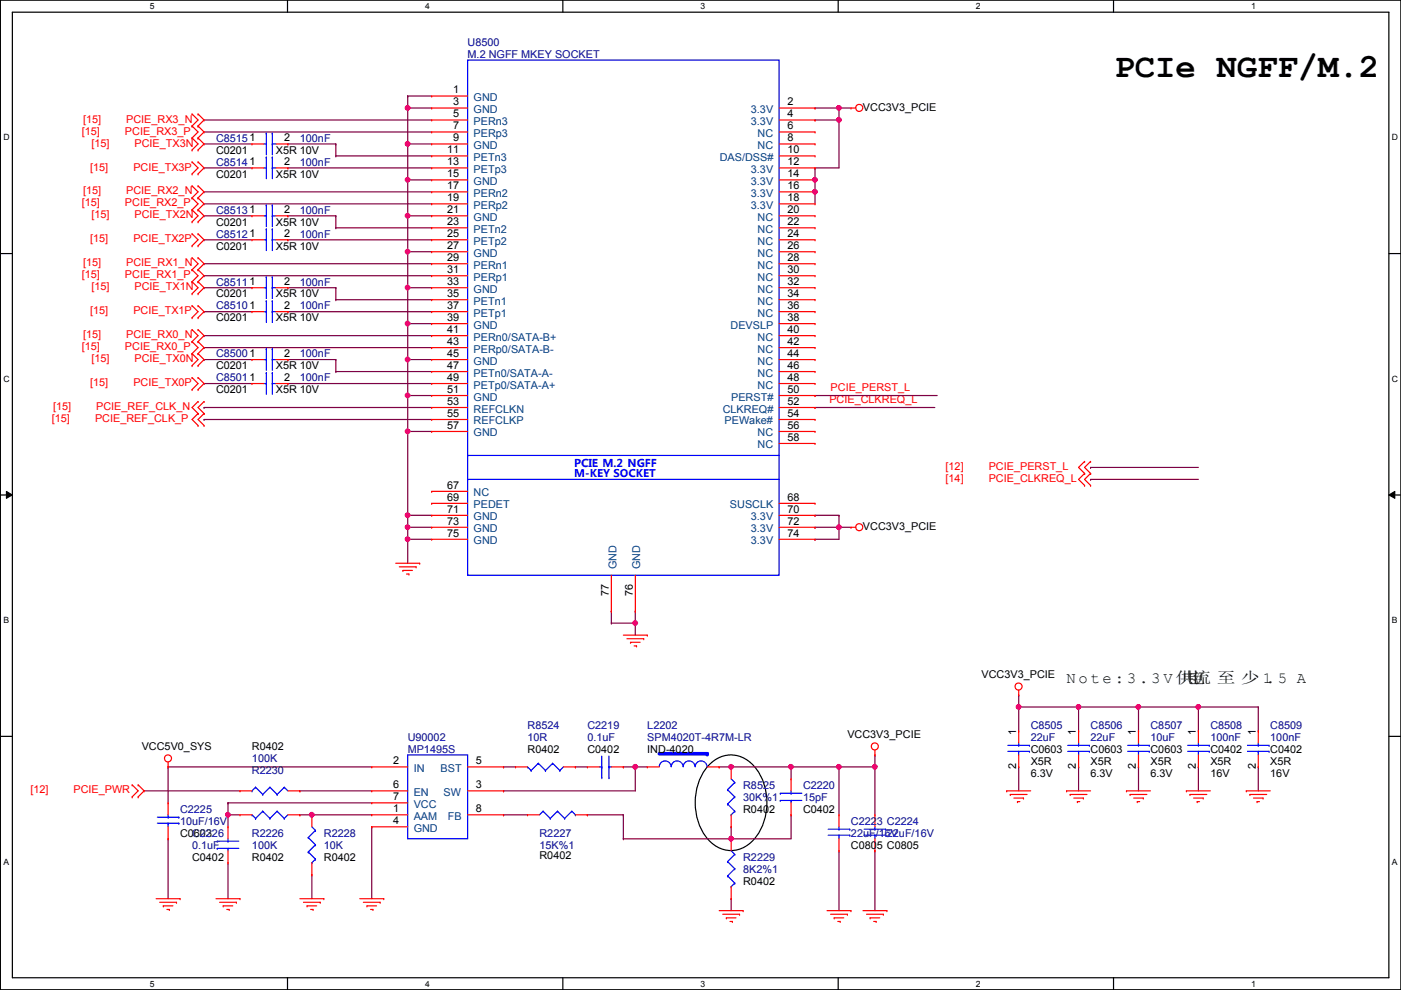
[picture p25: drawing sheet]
<svg xmlns="http://www.w3.org/2000/svg" width="297mm" height="210mm" viewBox="0 0 297 210" stroke-linecap="round" stroke-linejoin="round" font-family="sans-serif">
<defs><g id="words">
<text font-size="7.2" x="236.3" y="16.3">PCIe NGFF/M.2</text>
<g font-size="3.3" fill="#004000">
<text x="226.1" y="144.9">Note : 3 . 3 V 供供 供 供 1. 5 A</text>
<text x="250.4" y="144.9">供</text>
<text x="251.6" y="144.9">供</text>
</g>
<g font-size="2.3" fill="#000080">
<text x="99.1" y="9.7">U8500</text>
<text x="99.1" y="12.3">M.2 NGFF MKEY SOCKET</text>
<text x="45.8" y="35.1">C85141</text>
<text x="45.8" y="30.1">C85151</text>
<text x="63.6" y="35.1">100nF</text>
<text x="63.6" y="30.1">100nF</text>
<text x="45.8" y="45.3">C85131</text>
<text x="63.6" y="45.3">100nF</text>
<text x="45.8" y="50.4">C85121</text>
<text x="63.6" y="50.4">100nF</text>
<text x="45.8" y="65.6">C85101</text>
<text x="45.8" y="60.5">C85111</text>
<text x="63.6" y="65.6">100nF</text>
<text x="63.6" y="60.5">100nF</text>
<text x="45.8" y="75.8">C85001</text>
<text x="63.6" y="75.8">100nF</text>
<text x="45.8" y="80.9">C85011</text>
<text x="63.6" y="80.9">100nF</text>
<text x="111.8" y="154.5">R8524</text>
<text x="124.5" y="154.5">C2219</text>
<text x="137.2" y="154.5">L2202</text>
<text x="218.5" y="154.5">C8505</text>
<text x="231.2" y="154.5">C8506</text>
<text x="243.9" y="154.5">C8507</text>
<text x="256.6" y="154.5">C8508</text>
<text x="269.3" y="154.5">C8509</text>
<text x="53.4" y="161.6">100K</text>
<text x="86.4" y="157.1">U90002</text>
<text x="86.4" y="159.6">MP1495S</text>
<text x="111.8" y="157.1">10R</text>
<text x="124.5" y="157.1">0.1uF</text>
<text x="137.2" y="157.1">SPM4020T-4R7M-LR</text>
<text x="218.5" y="157.1">22uF</text>
<text x="231.2" y="157.1">22uF</text>
<text x="243.9" y="157.1">10uF</text>
<text x="256.6" y="157.1">100nF</text>
<text x="269.3" y="157.1">100nF</text>
<text x="53.4" y="164.2">R2230</text>
<text x="157.6" y="167.2">R8525</text>
<text x="170.3" y="167.2">C2220</text>
<text x="38.2" y="172.3">C2225</text>
<text x="157.6" y="169.8">30K%1</text>
<text x="170.3" y="169.8">15pF</text>
<text x="38.2" y="174.8">10uF/16V</text>
<text x="40.7" y="177.4">C2226</text>
<text x="40.7" y="179.9">0.1uF</text>
<text x="53.4" y="177.4">R2226</text>
<text x="53.4" y="179.9">100K</text>
<text x="68.7" y="177.4">R2228</text>
<text x="68.7" y="179.9">10K</text>
<text x="114.4" y="177.4">R2227</text>
<text x="114.4" y="179.9">15K%1</text>
<text x="180.4" y="174.8">C2223 C2224</text>
<text x="180.4" y="177.4">22uF/16V</text>
<text x="188" y="177.4">22uF/16V</text>
<text x="157.6" y="182.5">R2229</text>
<text x="157.6" y="185">8K2%1</text>
</g>
<g font-size="2.3">
<text x="96.1" y="19.8">1</text>
<text x="96.1" y="22.4">3</text>
<text x="167" y="22.4">2</text>
<text x="183" y="23.5">VCC3V3_PCIE</text>
<text x="60.3" y="30">2</text>
<text x="96.1" y="24.9">5</text>
<text x="96.1" y="27.4">7</text>
<text x="96.1" y="30">9</text>
<text x="167" y="24.9">4</text>
<text x="167" y="27.4">6</text>
<text x="167" y="30">8</text>
<text x="45.8" y="32.6">C0201</text>
<text x="58.5" y="32.6">X5R 10V</text>
<text x="60.3" y="35.1">2</text>
<text x="94.8" y="32.5">11</text>
<text x="94.8" y="35.1">13</text>
<text x="167" y="32.5">10</text>
<text x="167" y="35.1">12</text>
<text x="45.8" y="37.7">C0201</text>
<text x="58.5" y="37.7">X5R 10V</text>
<text x="94.8" y="37.6">15</text>
<text x="94.8" y="40.1">17</text>
<text x="167" y="37.6">14</text>
<text x="167" y="40.1">16</text>
<text x="45.8" y="47.8">C0201</text>
<text x="58.5" y="47.8">X5R 10V</text>
<text x="60.3" y="45.2">2</text>
<text x="94.8" y="42.7">19</text>
<text x="94.8" y="45.2">21</text>
<text x="94.8" y="47.8">23</text>
<text x="167" y="42.7">18</text>
<text x="167" y="45.2">20</text>
<text x="167" y="47.8">22</text>
<text x="45.8" y="52.9">C0201</text>
<text x="58.5" y="52.9">X5R 10V</text>
<text x="60.3" y="50.3">2</text>
<text x="94.8" y="50.3">25</text>
<text x="94.8" y="52.8">27</text>
<text x="167" y="50.3">24</text>
<text x="167" y="52.8">26</text>
<text x="94.8" y="55.4">29</text>
<text x="94.8" y="57.9">31</text>
<text x="167" y="55.4">28</text>
<text x="167" y="57.9">30</text>
<text x="45.8" y="63.1">C0201</text>
<text x="58.5" y="63.1">X5R 10V</text>
<text x="60.3" y="65.5">2</text>
<text x="60.3" y="60.5">2</text>
<text x="94.8" y="65.5">37</text>
<text x="94.8" y="63">35</text>
<text x="94.8" y="60.5">33</text>
<text x="167" y="60.5">32</text>
<text x="167" y="63">34</text>
<text x="167" y="65.5">36</text>
<text x="45.8" y="68.2">C0201</text>
<text x="58.5" y="68.2">X5R 10V</text>
<text x="94.8" y="68.1">39</text>
<text x="94.8" y="70.6">41</text>
<text x="167" y="68.1">38</text>
<text x="167" y="70.6">40</text>
<text x="60.3" y="75.7">2</text>
<text x="94.8" y="73.2">43</text>
<text x="94.8" y="75.7">45</text>
<text x="167" y="73.2">42</text>
<text x="167" y="75.7">44</text>
<text x="45.8" y="78.3">C0201</text>
<text x="45.8" y="83.4">C0201</text>
<text x="58.5" y="78.3">X5R 10V</text>
<text x="58.5" y="83.4">X5R 10V</text>
<text x="60.3" y="80.8">2</text>
<text x="94.8" y="78.2">47</text>
<text x="94.8" y="80.8">49</text>
<text x="94.8" y="83.3">51</text>
<text x="167" y="78.2">46</text>
<text x="167" y="80.8">48</text>
<text x="167" y="83.3">50</text>
<text x="94.8" y="85.9">53</text>
<text x="94.8" y="88.4">55</text>
<text x="167" y="85.9">52</text>
<text x="167" y="88.4">54</text>
<text x="94.8" y="90.9">57</text>
<text x="167" y="90.9">56</text>
<text x="167" y="93.5">58</text>
<text x="94.8" y="103.6">67</text>
<text x="94.8" y="106.2">69</text>
<text x="167" y="106.2">68</text>
<text x="94.8" y="108.7">71</text>
<text x="94.8" y="113.8">75</text>
<text x="94.8" y="111.3">73</text>
<text x="167" y="108.7">70</text>
<text x="167" y="111.3">72</text>
<text x="167" y="113.8">74</text>
<text x="183" y="112.4">VCC3V3_PCIE</text>
<text x="129.1" y="126.3" transform="rotate(-90 129.1 126.3)">77</text>
<text x="134.2" y="126.3" transform="rotate(-90 134.2 126.3)">76</text>
<text x="208.1" y="143.8">VCC3V3_PCIE</text>
<text x="215.4" y="155.7" transform="rotate(-90 215.4 155.7)">1</text>
<text x="228.1" y="155.7" transform="rotate(-90 228.1 155.7)">1</text>
<text x="240.8" y="155.7" transform="rotate(-90 240.8 155.7)">1</text>
<text x="253.5" y="155.7" transform="rotate(-90 253.5 155.7)">1</text>
<text x="266.2" y="155.7" transform="rotate(-90 266.2 155.7)">1</text>
<text x="30.1" y="159.1">VCC5V0_SYS</text>
<text x="53.4" y="159.1">R0402</text>
<text x="111.8" y="159.6">R0402</text>
<text x="124.5" y="159.6">C0402</text>
<text x="137.2" y="159.6">IND-4020</text>
<text x="179.7" y="156.5">VCC3V3_PCIE</text>
<text x="218.5" y="159.6">C0603</text>
<text x="231.2" y="159.6">C0603</text>
<text x="243.9" y="159.6">C0603</text>
<text x="256.6" y="159.6">C0402</text>
<text x="269.3" y="159.6">C0402</text>
<text x="83.4" y="162.1">2</text>
<text x="83.4" y="167.1">6</text>
<text x="100.9" y="167.1">3</text>
<text x="100.9" y="162.1">5</text>
<text x="215.4" y="163.1" transform="rotate(-90 215.4 163.1)">2</text>
<text x="218.5" y="162.1">X5R</text>
<text x="218.5" y="164.7">6.3V</text>
<text x="228.1" y="163.1" transform="rotate(-90 228.1 163.1)">2</text>
<text x="231.2" y="162.1">X5R</text>
<text x="231.2" y="164.7">6.3V</text>
<text x="240.8" y="163.1" transform="rotate(-90 240.8 163.1)">2</text>
<text x="243.9" y="162.1">X5R</text>
<text x="243.9" y="164.7">6.3V</text>
<text x="253.5" y="163.1" transform="rotate(-90 253.5 163.1)">2</text>
<text x="256.6" y="162.1">X5R</text>
<text x="256.6" y="164.7">16V</text>
<text x="266.2" y="163.1" transform="rotate(-90 266.2 163.1)">2</text>
<text x="269.3" y="162.1">X5R</text>
<text x="269.3" y="164.7">16V</text>
<text x="83.4" y="169.7">7</text>
<text x="83.4" y="172.2">1</text>
<text x="100.9" y="172.2">8</text>
<text x="157.6" y="172.3">R0402</text>
<text x="170.3" y="172.3">C0402</text>
<text x="38.2" y="177.4">C0603</text>
<text x="83.4" y="174.8">4</text>
<text x="180.4" y="179.9">C0805 C0805</text>
<text x="40.7" y="182.5">C0402</text>
<text x="53.4" y="182.5">R0402</text>
<text x="68.7" y="182.5">R0402</text>
<text x="114.4" y="182.2">R0402</text>
<text x="157.6" y="187.5">R0402</text>
</g>
<g font-size="2.3" fill="#004080">
<text x="100.4" y="21.4">GND</text>
<text x="100.4" y="24">GND</text>
<text x="159.2" y="24">3.3V</text>
<text x="100.4" y="26.5">PERn3</text>
<text x="100.4" y="29">PERp3</text>
<text x="159.2" y="26.5">3.3V</text>
<text x="160.6" y="29">NC</text>
<text x="100.4" y="31.6">GND</text>
<text x="100.4" y="34.1">PETn3</text>
<text x="152.6" y="34.1">DAS/DSS#</text>
<text x="160.6" y="31.6">NC</text>
<text x="100.4" y="36.7">PETp3</text>
<text x="100.4" y="39.2">GND</text>
<text x="100.4" y="41.7">PERn2</text>
<text x="159.2" y="36.7">3.3V</text>
<text x="159.2" y="39.2">3.3V</text>
<text x="159.2" y="41.7">3.3V</text>
<text x="100.4" y="44.3">PERp2</text>
<text x="100.4" y="46.8">GND</text>
<text x="159.2" y="44.3">3.3V</text>
<text x="160.6" y="46.8">NC</text>
<text x="100.4" y="49.4">PETn2</text>
<text x="100.4" y="51.9">PETp2</text>
<text x="160.6" y="49.4">NC</text>
<text x="160.6" y="51.9">NC</text>
<text x="100.4" y="54.4">GND</text>
<text x="100.4" y="57">PERn1</text>
<text x="100.4" y="59.5">PERp1</text>
<text x="160.6" y="54.4">NC</text>
<text x="160.6" y="57">NC</text>
<text x="160.6" y="59.5">NC</text>
<text x="100.4" y="64.6">PETn1</text>
<text x="100.4" y="62.1">GND</text>
<text x="160.6" y="62.1">NC</text>
<text x="160.6" y="64.6">NC</text>
<text x="100.4" y="69.7">GND</text>
<text x="100.4" y="67.1">PETp1</text>
<text x="154.9" y="69.7">DEVSLP</text>
<text x="160.6" y="67.1">NC</text>
<text x="100.4" y="72.2">PERn0/SATA-B+</text>
<text x="100.4" y="74.8">PERp0/SATA-B-</text>
<text x="100.4" y="77.3">GND</text>
<text x="160.6" y="72.2">NC</text>
<text x="160.6" y="74.8">NC</text>
<text x="160.6" y="77.3">NC</text>
<text x="100.4" y="79.8">PETn0/SATA-A-</text>
<text x="100.4" y="82.4">PETp0/SATA-A+</text>
<text x="160.6" y="79.8">NC</text>
<text x="160.6" y="82.4">NC</text>
<text x="100.4" y="84.9">GND</text>
<text x="100.4" y="87.5">REFCLKN</text>
<text x="153.2" y="87.5">CLKREQ#</text>
<text x="155" y="84.9">PERST#</text>
<text x="100.4" y="90">REFCLKP</text>
<text x="100.4" y="92.5">GND</text>
<text x="153.6" y="90">PEWake#</text>
<text x="160.6" y="92.5">NC</text>
<text x="160.6" y="95.1">NC</text>
<text x="100.4" y="105.2">NC</text>
<text x="100.4" y="107.8">PEDET</text>
<text x="154.8" y="107.8">SUSCLK</text>
<text x="100.4" y="110.3">GND</text>
<text x="100.4" y="112.9">GND</text>
<text x="159.2" y="110.3">3.3V</text>
<text x="159.2" y="112.9">3.3V</text>
<text x="100.4" y="115.4">GND</text>
<text x="159.2" y="115.4">3.3V</text>
<text x="130.7" y="120.7" transform="rotate(-90 130.7 120.7)">GND</text>
<text x="135.8" y="120.7" transform="rotate(-90 135.8 120.7)">GND</text>
<text x="87.7" y="163.7">IN</text>
<text x="93.4" y="163.7">BST</text>
<text x="87.7" y="168.7">EN</text>
<text x="87.7" y="171.3">VCC</text>
<text x="87.7" y="173.8">AAM</text>
<text x="94.1" y="168.7">SW</text>
<text x="95" y="173.8">FB</text>
<text x="87.7" y="176.4">GND</text>
</g>
<g font-size="2.3" fill="#f00">
<text x="17.4" y="28.5">[15]</text>
<text x="17.6" y="26">[15]</text>
<text x="26.5" y="28.5">PCIE_RX3_P</text>
<text x="26.8" y="26">PCIE_RX3_N</text>
<text x="19.4" y="31.1">[15]</text>
<text x="28.5" y="31.1">PCIE_TX3N</text>
<text x="17.6" y="41.2">[15]</text>
<text x="19.1" y="36.2">[15]</text>
<text x="26.8" y="41.2">PCIE_RX2_N</text>
<text x="28.3" y="36.2">PCIE_TX3P</text>
<text x="17.4" y="43.8">[15]</text>
<text x="19.4" y="46.3">[15]</text>
<text x="26.5" y="43.8">PCIE_RX2_P</text>
<text x="28.5" y="46.3">PCIE_TX2N</text>
<text x="19.1" y="51.4">[15]</text>
<text x="28.3" y="51.4">PCIE_TX2P</text>
<text x="17.4" y="59">[15]</text>
<text x="17.6" y="56.5">[15]</text>
<text x="26.5" y="59">PCIE_RX1_P</text>
<text x="26.8" y="56.5">PCIE_RX1_N</text>
<text x="19.4" y="61.6">[15]</text>
<text x="28.5" y="61.6">PCIE_TX1N</text>
<text x="17.6" y="71.7">[15]</text>
<text x="19.1" y="66.6">[15]</text>
<text x="26.8" y="71.7">PCIE_RX0_N</text>
<text x="28.3" y="66.6">PCIE_TX1P</text>
<text x="17.4" y="74.3">[15]</text>
<text x="19.4" y="76.8">[15]</text>
<text x="26.5" y="74.3">PCIE_RX0_P</text>
<text x="28.5" y="76.8">PCIE_TX0N</text>
<text x="19.1" y="81.9">[15]</text>
<text x="28.3" y="81.9">PCIE_TX0P</text>
<text x="176.1" y="82.9">PCIE_PERST_L</text>
<text x="11" y="89.5">[15]</text>
<text x="11.3" y="87">[15]</text>
<text x="20.1" y="89.5">PCIE_REF_CLK_P</text>
<text x="20.4" y="87">PCIE_REF_CLK_N</text>
<text x="175.8" y="85.5">PCIE_CLKREQ_L</text>
<text x="200.5" y="99.7">[12]</text>
<text x="209.6" y="99.7">PCIE_PERST_L</text>
<text x="200.5" y="102.2">[14]</text>
<text x="209.6" y="102.2">PCIE_CLKREQ_L</text>
<text x="6.4" y="168.2">[12]</text>
<text x="15.6" y="168.2">PCIE_PWR</text>
</g>
<text font-size="2.3" fill="#00f" x="121.7" y="99">PCIE M.2 NGFF</text>
<text font-size="2.2" fill="#00f" x="121.7" y="101.2">M-KEY SOCKET</text>
<g font-size="1.8">
<text x="31.8" y="1.9">5</text>
<text x="90.1" y="1.9">4</text>
<text x="148.5" y="1.9">3</text>
<text x="206.9" y="1.9">2</text>
<text x="265.3" y="1.9">1</text>
<text x=".7" y="29.8">D</text>
<text x="295.1" y="29.8">D</text>
<text x=".7" y="80.9">C</text>
<text x="295.1" y="80.9">C</text>
<text x=".7" y="132.1">B</text>
<text x="295.1" y="132.1">B</text>
<text x=".7" y="183.3">A</text>
<text x="295.1" y="183.3">A</text>
<text x="31.8" y="209.2">5</text>
<text x="90.1" y="209.2">4</text>
<text x="148.5" y="209.2">3</text>
<text x="206.9" y="209.2">2</text>
<text x="265.3" y="209.2">1</text>
</g>
</g></defs>
<path d="M.1 0h296.9v209.8h-296.9zM2.6 2.6h291.9v204.7h-291.9z" fill="none" stroke="#000" stroke-width=".25"/>
<g fill="#fff">
<path d="M31.8 .3h1v2h-1z"/>
<path d="M31.8 207.6h1v1.9h-1z"/>
</g>
<path d="M61 0v2.6M61 207.3v2.5" fill="none" stroke="#000" stroke-width=".25"/>
<g fill="#fff">
<path d="M90.1 .3h1v2h-1z"/>
<path d="M90.1 207.6h1v1.9h-1z"/>
</g>
<path d="M119.3 0v2.6M119.3 207.3v2.5" fill="none" stroke="#000" stroke-width=".25"/>
<g fill="#fff">
<path d="M148.5 .3h1v2h-1z"/>
<path d="M148.5 207.6h1v1.9h-1z"/>
</g>
<path d="M177.7 0v2.6M177.7 207.3v2.5" fill="none" stroke="#000" stroke-width=".25"/>
<g fill="#fff">
<path d="M206.9 .3h1v2h-1z"/>
<path d="M206.9 207.6h1v1.9h-1z"/>
</g>
<path d="M236.1 0v2.6M236.1 207.3v2.5" fill="none" stroke="#000" stroke-width=".25"/>
<g fill="#fff">
<path d="M265.3 .3h.9v2h-.9z"/>
<path d="M265.3 207.6h.9v1.9h-.9z"/>
<path d="M.7 28.2h1.3v1.9h-1.3z"/>
<path d="M295.1 28.2h1.3v1.9h-1.3z"/>
<path d="M.7 79.3h1.3v2h-1.3z"/>
<path d="M295.1 79.3h1.3v2h-1.3z"/>
</g>
<path d="M.1 53.8h2.5M294.5 53.8h2.5" fill="none" stroke="#000" stroke-width=".25"/>
<g fill="#fff">
<path d="M.7 130.5h1.2v2h-1.2z"/>
<path d="M295.1 130.5h1.2v2h-1.2z"/>
</g>
<path d="M.1 104.9h2.5M294.5 104.9h2.5" fill="none" stroke="#000" stroke-width=".25"/>
<path d="M1.4 104.2l1.2 .7-1.2 .8zM294.5 104.9l1.2-.7v1.5z" fill="#000"/>
<path d="M1.4 104.2l1.2 .7-1.2 .8zM294.5 104.9l1.2-.7v1.5z" fill="none" stroke="#000" stroke-width=".21"/>
<g fill="#fff">
<path d="M.7 181.7h1.2v2h-1.2z"/>
<path d="M295.1 181.7h1.2v2h-1.2z"/>
</g>
<path d="M.1 156.1h2.5M294.5 156.1h2.5M150.3 162.2a6.3 6.3 0 0 1 10.1 .8 12.4 12.4 0 0 1-.8 15.2 6.2 6.2 0 0 1-10-.8 12.5 12.5 0 0 1 .7-15.2z" fill="none" stroke="#000" stroke-width=".25"/>
<path d="M216 147.4h.1M216 149.9h.1M216 147.4v7.6M216 149.9h12.7M254.1 149.9h.1M254.1 149.9v5.1M254.1 162.6h.1M254.1 162.6v5.1" fill="none" stroke="#800040" stroke-width=".25"/>
<circle cx="228.7" cy="149.9" r=".49" fill="#f0f"/>
<circle cx="228.7" cy="149.9" r=".49" fill="none" stroke="#f0f" stroke-width=".25"/>
<circle cx="216" cy="149.9" r=".49" fill="#f0f"/>
<circle cx="216" cy="149.9" r=".49" fill="none" stroke="#f0f" stroke-width=".25"/>
<path d="M86.4 20.4h.1M86.4 20.4h5.1M86.4 20.4v2.5M177.9 22.9h.1M177.9 22.9h2.5M228.7 149.9h.1M228.7 149.9v5.1M216 162.6h.1M216 162.6v5.1M228.7 162.6h.1M228.7 162.6v5.1" fill="none" stroke="#800040" stroke-width=".25"/>
<circle cx="177.9" cy="22.9" r=".49" fill="#f0f"/>
<circle cx="177.9" cy="22.9" r=".49" fill="none" stroke="#f0f" stroke-width=".25"/>
<path d="M172.8 22.9h.1M172.8 25.4h.1M172.8 22.9h5.1M172.8 25.4h5.1M231.2 101.6h.1M231.2 101.6h22.9M228.7 149.9h.1M228.7 149.9h12.7" fill="none" stroke="#800040" stroke-width=".25"/>
<circle cx="241.4" cy="149.9" r=".49" fill="#f0f"/>
<circle cx="241.4" cy="149.9" r=".49" fill="none" stroke="#f0f" stroke-width=".25"/>
<path d="M254.1 149.9h.1M254.1 149.9h12.7M266.8 149.9h.1M266.8 149.9v5.1M266.8 162.6h.1M266.8 162.6v5.1" fill="none" stroke="#800040" stroke-width=".25"/>
<circle cx="254.1" cy="149.9" r=".49" fill="#f0f"/>
<circle cx="254.1" cy="149.9" r=".49" fill="none" stroke="#f0f" stroke-width=".25"/>
<g fill="none" stroke="#800040" stroke-width=".25">
<path d="M177.9 22.9h.1M177.9 22.9v2.5M43.3 71.2h.1M43.3 73.7h.1M43.3 71.2h48.2M43.3 73.7h48.2M86.4 91.5h.1M86.4 91.5v17.8M86.4 114.3h.1M86.4 114.3v5.1M86.4 114.3h5.1M241.4 149.9h.1"/>
<path d="M241.4 149.9v5.1M241.4 149.9h12.7M241.4 162.6h.1M241.4 162.6v5.1"/>
</g>
<circle cx="86.4" cy="109.2" r=".49" fill="#f0f"/>
<circle cx="86.4" cy="109.2" r=".49" fill="none" stroke="#f0f" stroke-width=".25"/>
<circle cx="86.4" cy="91.5" r=".49" fill="#f0f"/>
<circle cx="86.4" cy="91.5" r=".49" fill="none" stroke="#f0f" stroke-width=".25"/>
<path d="M86.4 61h.1M86.4 68.6h.1M86.4 76.2h.1M86.4 61h5.1M86.4 68.6h5.1M86.4 76.2h5.1M86.4 68.6v7.6" fill="none" stroke="#800040" stroke-width=".25"/>
<circle cx="86.4" cy="68.6" r=".49" fill="#f0f"/>
<circle cx="86.4" cy="68.6" r=".49" fill="none" stroke="#f0f" stroke-width=".25"/>
<path d="M86.4 76.2h.1M86.4 76.2v7.7M86.4 83.9h.1M86.4 83.9h5.1" fill="none" stroke="#800040" stroke-width=".25"/>
<circle cx="86.4" cy="83.8" r=".49" fill="#f0f"/>
<circle cx="86.4" cy="83.8" r=".49" fill="none" stroke="#f0f" stroke-width=".25"/>
<circle cx="86.4" cy="76.2" r=".49" fill="#f0f"/>
<circle cx="86.4" cy="76.2" r=".49" fill="none" stroke="#f0f" stroke-width=".25"/>
<g fill="none" stroke="#800040" stroke-width=".25">
<path d="M86.4 61h.1M86.4 61v7.6M86.4 91.5h.1M86.4 83.9h.1M86.4 91.5h5.1M86.4 83.9v7.6M129.6 129.6h.1M129.6 132.1h.1M129.6 129.6v2.5M129.6 132.1h5.1M134.7 129.6h.1M134.7 132.1h.1"/>
<path d="M134.7 129.6v5.1"/>
</g>
<circle cx="134.7" cy="132.1" r=".49" fill="#f0f"/>
<circle cx="134.7" cy="132.1" r=".49" fill="none" stroke="#f0f" stroke-width=".25"/>
<path d="M177.9 111.8h.1M177.9 111.8v2.5M177.9 111.8h2.5" fill="none" stroke="#800040" stroke-width=".25"/>
<circle cx="177.9" cy="111.8" r=".49" fill="#f0f"/>
<circle cx="177.9" cy="111.8" r=".49" fill="none" stroke="#f0f" stroke-width=".25"/>
<path d="M86.4 22.9h.1M86.4 22.9h5.1M86.4 22.9v7.6M172.8 111.8h.1M172.8 114.3h.1M172.8 111.8h5.1M172.8 114.3h5.1" fill="none" stroke="#800040" stroke-width=".25"/>
<circle cx="86.4" cy="30.5" r=".49" fill="#f0f"/>
<circle cx="86.4" cy="30.5" r=".49" fill="none" stroke="#f0f" stroke-width=".25"/>
<circle cx="86.4" cy="22.9" r=".49" fill="#f0f"/>
<circle cx="86.4" cy="22.9" r=".49" fill="none" stroke="#f0f" stroke-width=".25"/>
<path d="M86.4 30.5h.1M86.4 38.1h.1M86.4 30.5h5.1M86.4 30.5v15.3M86.4 38.1h5.1" fill="none" stroke="#800040" stroke-width=".25"/>
<circle cx="86.4" cy="45.7" r=".49" fill="#f0f"/>
<circle cx="86.4" cy="45.7" r=".49" fill="none" stroke="#f0f" stroke-width=".25"/>
<circle cx="86.4" cy="38.1" r=".49" fill="#f0f"/>
<circle cx="86.4" cy="38.1" r=".49" fill="none" stroke="#f0f" stroke-width=".25"/>
<path d="M86.4 45.8h.1M86.4 53.4h.1M86.4 45.8h5.1M86.4 45.8v15.2M86.4 53.4h5.1" fill="none" stroke="#800040" stroke-width=".25"/>
<circle cx="86.4" cy="61" r=".49" fill="#f0f"/>
<circle cx="86.4" cy="61" r=".49" fill="none" stroke="#f0f" stroke-width=".25"/>
<circle cx="86.4" cy="53.4" r=".49" fill="#f0f"/>
<circle cx="86.4" cy="53.4" r=".49" fill="none" stroke="#f0f" stroke-width=".25"/>
<g fill="none" stroke="#800040" stroke-width=".25">
<path d="M43.3 25.4h.1M43.3 28h.1M43.3 30.5h.1M43.3 35.6h.1M43.3 25.4h48.2M43.3 28h48.2M43.3 30.5h10.1M43.3 35.6h10.1M61 35.6h.1M61 30.5h.1M61 30.5h10.2M61 35.6h30.5"/>
<path d="M71.2 30.5h.1M71.2 33.1h.1M71.2 30.5v2.6M71.2 33.1h20.3M43.3 55.9h.1M43.3 58.5h.1M43.3 40.7h.1M43.3 43.2h.1M43.3 45.8h.1M43.3 50.8h.1M43.3 55.9h48.2M43.3 58.5h48.2"/>
<path d="M43.3 40.7h48.2M43.3 43.2h48.2M43.3 45.8h10.1M43.3 50.8h10.1M61 50.8h.1M61 45.8h.1M61 45.8h10.2M61 50.8h30.5M71.2 45.8h.1M71.2 48.3h.1M71.2 45.8v2.5M71.2 48.3h20.3"/>
<path d="M43.3 76.2h.1M43.3 61h.1M43.3 66.1h.1M43.3 76.2h10.1M43.3 61h10.1M43.3 66.1h10.1M61 76.2h.1M61 66.1h.1M61 61h.1M61 76.2h10.2M61 61h10.2M61 66.1h30.5"/>
<path d="M71.2 76.2h.1M71.2 78.8h.1M71.2 61h.1M71.2 63.5h.1M71.2 61v2.5M71.2 76.2v2.6M71.2 78.8h20.3M71.2 63.5h20.3M43.3 86.4h.1M43.3 88.9h.1M43.3 81.3h.1M43.3 86.4h48.2"/>
<path d="M43.3 88.9h48.2M43.3 81.3h10.1M61 81.3h.1M61 81.3h30.5M172.8 86.4h.1M172.8 86.4h25.4M86.4 109.3h.1M86.4 111.8h.1M86.4 109.3h5.1M86.4 109.3v5M86.4 111.8h5.1"/>
</g>
<circle cx="86.4" cy="114.3" r=".49" fill="#f0f"/>
<circle cx="86.4" cy="114.3" r=".49" fill="none" stroke="#f0f" stroke-width=".25"/>
<circle cx="86.4" cy="111.8" r=".49" fill="#f0f"/>
<circle cx="86.4" cy="111.8" r=".49" fill="none" stroke="#f0f" stroke-width=".25"/>
<path d="M172.8 35.6h.1M172.8 35.6v2.5" fill="none" stroke="#800040" stroke-width=".25"/>
<circle cx="172.8" cy="38.1" r=".49" fill="#f0f"/>
<circle cx="172.8" cy="38.1" r=".49" fill="none" stroke="#f0f" stroke-width=".25"/>
<path d="M172.8 38.1h.1M172.8 38.1v2.6" fill="none" stroke="#800040" stroke-width=".25"/>
<circle cx="172.8" cy="40.7" r=".49" fill="#f0f"/>
<circle cx="172.8" cy="40.7" r=".49" fill="none" stroke="#f0f" stroke-width=".25"/>
<path d="M172.8 35.6h.1M177.9 25.4h.1M177.9 25.4v10.2h-5.1M172.8 40.7h.1M172.8 40.7v2.5" fill="none" stroke="#800040" stroke-width=".25"/>
<circle cx="177.9" cy="25.4" r=".49" fill="#f0f"/>
<circle cx="177.9" cy="25.4" r=".49" fill="none" stroke="#f0f" stroke-width=".25"/>
<g fill="none" stroke="#800040" stroke-width=".25">
<path d="M172.8 83.9h.1M172.8 83.9h25.9M231.2 99.1h.1M231.2 99.1h22.9M172.8 109.3h.1M172.8 109.3h5.1M177.9 109.3h.1M177.9 109.3v2.5M30.6 167.7h.1M30.6 167.7h20.3M35.6 162.6h.1M35.6 162.6v7.6"/>
<path d="M35.6 162.6h43.2M134.7 162.6h.1M134.7 162.6h2.5M134.7 162.6v5.1"/>
</g>
<circle cx="134.7" cy="162.6" r=".49" fill="#f0f"/>
<circle cx="134.7" cy="162.6" r=".49" fill="none" stroke="#f0f" stroke-width=".25"/>
<path d="M106.8 172.8h.1M106.8 172.8h5M124.5 172.8h.1M124.5 172.8h7.7M132.2 172.8h.1M132.2 177.8h.1M132.2 172.8v5M132.2 177.8h22.8" fill="none" stroke="#800040" stroke-width=".25"/>
<circle cx="155" cy="177.8" r=".49" fill="#f0f"/>
<circle cx="155" cy="177.8" r=".49" fill="none" stroke="#f0f" stroke-width=".25"/>
<path d="M48.3 170.2h.1M48.3 170.2h30.5M106.8 167.7h.1M106.8 167.7h27.9M132.2 162.6h.1M132.2 162.6h2.5M177.9 162.6h.1M177.9 162.6v10.2M66.1 185.5h.1M66.1 185.5v5M177.9 180.4h.1M177.9 180.4v12.7" fill="none" stroke="#800040" stroke-width=".25"/>
<circle cx="177.9" cy="162.6" r=".49" fill="#f0f"/>
<circle cx="177.9" cy="162.6" r=".49" fill="none" stroke="#f0f" stroke-width=".25"/>
<path d="M177.9 162.6h.1M177.9 162.6h7.6M185.5 162.6h.1M185.5 162.6v10.2" fill="none" stroke="#800040" stroke-width=".25"/>
<circle cx="185.5" cy="162.6" r=".49" fill="#f0f"/>
<circle cx="185.5" cy="162.6" r=".49" fill="none" stroke="#f0f" stroke-width=".25"/>
<path d="M35.6 177.8h.1M35.6 177.8v12.7M152.5 162.6h.1M152.5 162.6h15.2M155 162.6h.1M185.5 160.1h.1M185.5 160.1v2.5M185.5 180.4h.1M185.5 180.4v12.7" fill="none" stroke="#800040" stroke-width=".25"/>
<circle cx="155" cy="162.6" r=".49" fill="#f0f"/>
<circle cx="155" cy="162.6" r=".49" fill="none" stroke="#f0f" stroke-width=".25"/>
<path d="M48.3 170.2h.1M48.3 170.2v2.6M63.6 167.7h.1M63.6 167.7h15.2M78.8 175.3h.1M78.8 175.3v15.2M48.3 182.9h.1M48.3 182.9v7.6" fill="none" stroke="#800040" stroke-width=".25"/>
<circle cx="48.3" cy="172.7" r=".49" fill="#f0f"/>
<circle cx="48.3" cy="172.7" r=".49" fill="none" stroke="#f0f" stroke-width=".25"/>
<path d="M66.1 172.8h.1M66.1 172.8h12.7M155 175.3h.1M155 175.3v2.5" fill="none" stroke="#800040" stroke-width=".25"/>
<circle cx="66.1" cy="172.7" r=".49" fill="#f0f"/>
<circle cx="66.1" cy="172.7" r=".49" fill="none" stroke="#f0f" stroke-width=".25"/>
<path d="M48.3 172.8h.1M48.3 172.8v2.5M48.3 172.8h2.6M106.8 162.6h.1M106.8 162.6h2.5M122 162.6h.1M122 162.6h2.5M167.7 162.6h.1M167.7 162.6h10.2M167.7 162.6v2.5" fill="none" stroke="#800040" stroke-width=".25"/>
<circle cx="167.7" cy="162.6" r=".49" fill="#f0f"/>
<circle cx="167.7" cy="162.6" r=".49" fill="none" stroke="#f0f" stroke-width=".25"/>
<path d="M63.6 172.8h.1M63.6 172.8h2.5M155 177.8h.1M167.7 172.8h.1M167.7 172.8v5h-12.7M155 190.5h.1M155 190.5v2.6" fill="none" stroke="#800040" stroke-width=".25"/>
<g fill="none" stroke="#f00" stroke-width=".25">
<path d="M40.7 39.4h.1M40.7 24.2h.1M40.7 26.7h.1M40.7 29.3h.1M40.7 31.8h.1M40.7 36.9h.1M40.7 34.3h.1M40.7 39.4l1.3 1.3-1.3 1.3M40.7 24.2l1.3 1.2-1.3 1.3M40.7 26.7l1.3 1.3-1.3 1.3M40.7 29.3l1.3 1.2-1.3 1.3M40.7 34.3l1.3 1.3-1.3 1.3"/>
<path d="M42 39.4h.1M42 26.7h.1M42 24.2h.1M42 29.3h.1M42 31.8h.1M42 34.3h.1M42 36.9h.1M42 39.4l1.3 1.3-1.3 1.3M42 24.2l1.3 1.2-1.3 1.3M42 26.7l1.3 1.3-1.3 1.3M42 29.3l1.3 1.2-1.3 1.3M42 34.3l1.3 1.3-1.3 1.3"/>
<path d="M180.4 22.9h.1M180.4 22.9h1M40.7 54.7h.1M40.7 57.2h.1M40.7 59.7h.1M40.7 42h.1M40.7 44.5h.1M40.7 47h.1M40.7 52.1h.1M40.7 49.6h.1M40.7 54.7l1.3 1.2-1.3 1.3M40.7 57.2l1.3 1.3-1.3 1.2"/>
<path d="M40.7 59.7l1.3 1.3-1.3 1.3M40.7 42l1.3 1.2-1.3 1.3M40.7 44.5l1.3 1.3-1.3 1.2M40.7 49.6l1.3 1.2-1.3 1.3M42 57.2h.1M42 54.7h.1M42 59.7h.1M42 42h.1M42 44.5h.1M42 47h.1M42 49.6h.1M42 52.1h.1"/>
<path d="M42 54.7l1.3 1.2-1.3 1.3M42 57.2l1.3 1.3-1.3 1.2M42 59.7l1.3 1.3-1.3 1.3M42 42l1.3 1.2-1.3 1.3M42 44.5l1.3 1.3-1.3 1.2M42 49.6l1.3 1.2-1.3 1.3M53.4 50.8h.1M53.4 50.8h2.6M58.5 50.8h2.5M61 50.8h.1M40.7 69.9h.1M40.7 72.4h.1"/>
<path d="M40.7 75h.1M40.7 77.5h.1M40.7 62.3h.1M40.7 67.4h.1M40.7 64.8h.1M40.7 69.9l1.3 1.3-1.3 1.2M40.7 72.4l1.3 1.3-1.3 1.3M40.7 75l1.3 1.2-1.3 1.3M40.7 64.8l1.3 1.3-1.3 1.3M42 72.4h.1M42 69.9h.1M42 75h.1"/>
<path d="M42 77.5h.1M42 62.3h.1M42 64.8h.1M42 67.4h.1M42 69.9l1.3 1.3-1.3 1.2M42 72.4l1.3 1.3-1.3 1.3M42 75l1.3 1.2-1.3 1.3M42 64.8l1.3 1.3-1.3 1.3M53.4 76.2h.1M53.4 76.2h2.6M58.5 76.2h2.5M61 76.2h.1"/>
<path d="M40.7 82.6h.1M40.7 80.1h.1M40.7 80.1l1.3 1.2-1.3 1.3M42 85.1h.1M42 87.7h.1M42 90.2h.1M42 80.1h.1M42 82.6h.1M42 85.1l-1.3 1.3 1.3 1.3M42 87.7l-1.3 1.2 1.3 1.3M42 80.1l1.3 1.2-1.3 1.3M43.3 85.1h.1"/>
<path d="M43.3 87.7h.1M43.3 90.2h.1M43.3 85.1l-1.3 1.3 1.3 1.3M43.3 87.7l-1.3 1.2 1.3 1.3M53.4 81.3h.1M53.4 81.3h2.6M58.5 81.3h2.5M61 81.3h.1M230 97.8h.1M230 97.8l-1.3 1.3 1.3 1.3M231.2 97.8h.1M231.2 97.8l-1.2 1.3 1.2 1.3"/>
<path d="M83.9 119.4h5.1M89 119.4h.1M180.4 111.8h.1M180.4 111.8h1M230 100.4h.1M230 102.9h.1M230 100.4l-1.3 1.2 1.3 1.3M231.2 100.4h.1M231.2 102.9h.1M231.2 100.4l-1.2 1.2 1.2 1.3M84.7 120.2h3.5M85.4 120.9h.1"/>
<path d="M85.4 120.9h2.1M86.2 121.7h.5M86.7 121.7h.1M88.2 120.2h.1M132.2 134.7h5M132.9 135.4h3.6M133.7 136.2h.1M133.7 136.2h2M134.4 136.9h.6M135 136.9h.1M136.5 135.4h.1M137.2 134.7h.1"/>
<path d="M185.5 159v1.1M216 147.4h.1M216 146.3v1.1M228.7 155h.1M228.7 155v2.5M241.4 155h.1M241.4 155v2.5M28 166.4h.1M28 169h.1M28 166.4l1.3 1.3-1.3 1.3M29.3 169h.1M29.3 166.4h.1"/>
<path d="M29.3 166.4l1.3 1.3-1.3 1.3M35.6 162.6h.1M35.6 170.2h.1M35.6 177.8h.1M35.6 161.6v1M35.6 170.2v2.6M35.6 175.3v2.5M78.8 162.6h.1M78.8 167.7h.1M78.8 170.2h.1M78.8 172.8h.1M78.8 175.3h.1"/>
<path d="M78.8 167.7h7.6M78.8 162.6h7.6M78.8 170.2h7.6M78.8 172.8h7.6M78.8 175.3h7.6M99.1 167.7h7.7M99.1 162.6h7.7M99.1 172.8h7.7M106.8 172.8h.1M106.8 167.7h.1M106.8 162.6h.1M111.8 172.8h.1"/>
<path d="M111.8 172.8h2.6M122 172.8h2.5M124.5 172.8h.1M124.5 162.6h.1M124.5 162.6h2.6M129.6 162.6h2.6M132.2 162.6h.1M155 177.8h.1M155 177.8v2.6M167.7 172.8h.1M167.7 165.1h.1M167.7 165.1v2.6"/>
<path d="M167.7 170.2v2.6M185.5 160.1h.1M185.5 172.8h.1M185.5 172.8v2.5M185.5 177.8v2.6M213.4 167.7h.1M213.4 167.7h5.1M214.2 168.4h.1M214.2 168.4h3.6M215 169.2h2M215.7 170h.1M215.7 170h.5"/>
<path d="M217 169.2h.1M226.1 167.7h.1M226.1 167.7h5.1M226.9 168.4h.1M226.9 168.4h3.6M227.7 169.2h2M228.4 170h.1M228.4 170h.5M228.7 162.6h.1M228.7 160.1v2.5M229.7 169.2h.1M238.8 167.7h.1"/>
<path d="M238.8 167.7h5.1M239.6 168.4h.1M239.6 168.4h3.6M240.4 169.2h2M241.1 170h.1M241.1 170h.5M241.4 162.6h.1M241.4 160.1v2.5M242.4 169.2h.1M251.5 167.7h.1M251.5 167.7h5.1M252.3 168.4h.1"/>
<path d="M252.3 168.4h3.6M253.1 169.2h2M253.8 170h.1M253.8 170h.5M255.1 169.2h.1M264.2 167.7h.1M264.2 167.7h5.1M265 168.4h.1M265 168.4h3.6M265.8 169.2h2M266.5 170h.1M266.5 170h.5"/>
<path d="M267.8 169.2h.1M33.1 190.5h5.1M33.9 191.3h3.5M34.6 192.1h.1M34.6 192.1h2.1M35.4 192.8h.5M35.9 192.8h.1M37.4 191.3h.1M38.2 190.5h.1M45.8 190.5h5.1M46.6 191.3h3.5M47.3 192.1h.1"/>
<path d="M47.3 192.1h2.1M48.1 192.8h.5M48.6 192.8h.1M50.1 191.3h.1M50.9 190.5h.1M63.6 190.5h5.1M64.3 191.3h3.6M65.1 192.1h.1M65.1 192.1h2M65.9 192.8h.5M66.4 192.8h.1M67.9 191.3h.1"/>
<path d="M68.7 190.5h.1M76.3 190.5h5.1M77 191.3h3.6M77.8 192.1h.1M77.8 192.1h2M78.6 192.8h.5M79.1 192.8h.1M80.6 191.3h.1M81.4 190.5h.1M152.5 193.1h5.1M153.2 193.8h3.6M154 194.6h.1"/>
<path d="M154 194.6h2M154.8 195.4h.5M155 190.5h.1M155 188v2.5M155.3 195.4h.1M156.8 193.8h.1M157.6 193.1h.1M175.3 193.1h5.1M176.1 193.8h3.6M176.9 194.6h.1M176.9 194.6h2M177.6 195.4h.5"/>
<path d="M178.1 195.4h.1M179.7 193.8h.1M180.4 193.1h.1M183 193.1h5M183.7 193.8h3.6M184.5 194.6h.1M184.5 194.6h2M185.2 195.4h.6M185.5 180.4h.1M185.8 195.4h.1M187.3 193.8h.1M188 193.1h.1"/>
<circle cx="182.2" cy="22.9" r=".75"/>
<circle cx="182.2" cy="111.8" r=".75"/>
<circle cx="185.5" cy="158.3" r=".75"/>
<circle cx="216" cy="145.6" r=".75"/>
<circle cx="35.6" cy="160.8" r=".75"/>
</g>
<g fill="none" stroke="#00f" stroke-width=".25">
<path d="M56 50.8h.5M56.5 50.8h.1M56.5 48.6h.1M56.5 48.6v4.5M57.7 48.6h.1M57.7 50.8h.1M57.7 48.6v4.5M57.7 50.8h.8M56 76.2h.5M56.5 76.2h.1M56.5 74h.1M56.5 79h.1"/>
<path d="M56.5 74v4.5M56.5 79v4.6M57.7 74h.1M57.7 76.2h.1M57.7 79h.1M57.7 76.2h.8M57.7 74v4.5M57.7 79v4.6M56 81.3h.5M56.5 81.3h.1M57.7 81.3h.1M57.7 81.3h.8"/>
<path d="M226.4 159.3h4.6M226.4 158h4.6M228.7 158h.1M228.7 159.3h.1M228.7 157.5v.5M228.7 159.3v.8M231 159.3h.1M231 158h.1M239.1 159.3h4.6M239.1 158h4.6M241.4 158h.1M241.4 159.3h.1"/>
<path d="M241.4 157.5v.5M241.4 159.3v.8M243.7 159.3h.1M243.7 158h.1M33.4 174.5h4.5M33.4 173.3h4.5M35.6 173.3h.1M35.6 174.5h.1M35.6 172.8v.5M35.6 174.5v.8M37.9 174.5h.1M37.9 173.3h.1"/>
<path d="M86.4 160.1h12.7v17.7h-12.7zM115.1 172h.1M115.1 172l-.7 .8M115.1 172l1.6 1.5M116.7 173.5h.1M118.2 172h.1M118.2 172l-1.5 1.5M118.2 172l1.5 1.5M119.7 173.5h.1M121.2 172h.1M121.2 172l-1.5 1.5M121.2 172l.8 .8"/>
<path d="M122 172.8h.1M127.1 162.6h.5M127.6 164.9h.1M127.6 162.6h.1M127.6 160.3v4.6M129.1 162.6h.1M129.1 164.9h.1M129.1 162.6h.5M129.1 160.3v4.6M139.8 162.6a1.25 1.25 0 0 1 1.2-1.3 1.25 1.25 0 0 1 1.3 1.3M142.3 162.6a1.25 1.25 0 0 1 1.3-1.3 1.25 1.25 0 0 1 1.2 1.3M144.9 162.6a1.25 1.25 0 0 1 1.2-1.3 1.25 1.25 0 0 1 1.3 1.3"/>
<path d="M147.4 162.6a1.25 1.25 0 0 1 1.3-1.3 1.25 1.25 0 0 1 1.2 1.3M165.4 168.2h.1M165.4 169.7h.1M165.4 168.2h4.6M165.4 169.7h4.6M167.7 169.7h.1M167.7 168.2h.1M167.7 167.7v.5M167.7 169.7v.5M183.2 177.1h4.6M183.2 175.8h4.6M185.5 175.8h.1"/>
<path d="M185.5 177.1h.1M185.5 175.3v.5M185.5 177.1v.7M187.8 177.1h.1M187.8 175.8h.1M154.3 182.7h.1M154.3 185.7h.1M154.3 182.7l1.5 1.5M154.3 185.7l1.5 1.5M155 188h.1M155 180.4l.8 .7M155.8 181.1h.1"/>
<path d="M155.8 184.2h.1M155.8 187.2h.1M155.8 181.1l-1.5 1.6M155.8 184.2l-1.5 1.5M155.8 187.2l-.8 .8"/>
</g>
<path d="M139.8 159.8h10.1" fill="none" stroke="#00f" stroke-width=".76"/>
<circle cx="149.9" cy="159.8" r=".38" fill="#00f"/>
<g fill="none" stroke="#f00" stroke-width=".25">
<path d="M53.4 35.6h.1M53.4 30.5h.1M53.4 30.5h2.6M53.4 35.6h2.6M58.5 30.5h2.5M58.5 35.6h2.5M61 35.6h.1M61 30.5h.1M91.5 20.4h.1M91.5 22.9h.1M91.5 25.4h.1M91.5 28h.1"/>
<path d="M91.5 30.5h.1M91.5 33.1h.1M91.5 35.6h.1M91.5 38.1h.1M91.5 20.4h7.6M91.5 22.9h7.6M91.5 25.4h7.6M91.5 28h7.6M91.5 30.5h7.6M91.5 33.1h7.6M91.5 35.6h7.6M91.5 38.1h7.6"/>
<path d="M165.2 22.9h7.6M165.2 25.4h7.6M165.2 28h7.6M165.2 30.5h7.6M165.2 33.1h7.6M165.2 35.6h7.6M165.2 38.1h7.6M172.8 22.9h.1M172.8 25.4h.1M172.8 28h.1M172.8 30.5h.1M172.8 33.1h.1"/>
<path d="M172.8 35.6h.1M172.8 38.1h.1M53.4 45.8h.1M53.4 45.8h2.6M58.5 45.8h2.5M61 45.8h.1M91.5 40.7h.1M91.5 43.2h.1M91.5 45.8h.1M91.5 48.3h.1M91.5 50.8h.1M91.5 53.4h.1"/>
<path d="M91.5 55.9h.1M91.5 58.5h.1M91.5 45.8h7.6M91.5 40.7h7.6M91.5 43.2h7.6M91.5 48.3h7.6M91.5 50.8h7.6M91.5 53.4h7.6M91.5 55.9h7.6M91.5 58.5h7.6M165.2 45.8h7.6M165.2 40.7h7.6"/>
<path d="M165.2 43.2h7.6M165.2 48.3h7.6M165.2 50.8h7.6M165.2 53.4h7.6M165.2 55.9h7.6M165.2 58.5h7.6M172.8 40.7h.1M172.8 43.2h.1M172.8 45.8h.1M172.8 48.3h.1M172.8 50.8h.1M172.8 53.4h.1"/>
<path d="M172.8 55.9h.1M172.8 58.5h.1M53.4 66.1h.1M53.4 61h.1M53.4 61h2.6M53.4 66.1h2.6M58.5 61h2.5M58.5 66.1h2.5M61 66.1h.1M61 61h.1M91.5 68.6h.1M91.5 66.1h.1"/>
<path d="M91.5 71.2h.1M91.5 63.5h.1M91.5 61h.1M91.5 73.7h.1M91.5 76.2h.1M91.5 78.8h.1M91.5 61h7.6M91.5 63.5h7.6M91.5 66.1h7.6M91.5 68.6h7.6M91.5 71.2h7.6M91.5 73.7h7.6"/>
<path d="M91.5 76.2h7.6M91.5 78.8h7.6M165.2 61h7.6M165.2 63.5h7.6M165.2 66.1h7.6M165.2 68.6h7.6M165.2 71.2h7.6M165.2 73.7h7.6M165.2 76.2h7.6M165.2 78.8h7.6M172.8 61h.1M172.8 63.5h.1"/>
<path d="M172.8 66.1h.1M172.8 68.6h.1M172.8 71.2h.1M172.8 73.7h.1M172.8 76.2h.1M172.8 78.8h.1M91.5 81.3h.1M91.5 83.9h.1M91.5 86.4h.1M91.5 88.9h.1M91.5 91.5h.1M91.5 81.3h7.6"/>
<path d="M91.5 83.9h7.6M91.5 86.4h7.6M91.5 88.9h7.6M91.5 91.5h7.6M165.2 81.3h7.6M165.2 83.9h7.6M165.2 86.4h7.6M165.2 88.9h7.6M165.2 91.5h7.6M165.2 94h7.6M172.8 81.3h.1M172.8 83.9h.1"/>
<path d="M172.8 86.4h.1M172.8 88.9h.1M172.8 91.5h.1M172.8 94h.1M91.5 104.2h.1M91.5 106.7h.1M91.5 109.3h.1M91.5 114.3h.1M91.5 111.8h.1M91.5 104.2h7.6M91.5 106.7h7.6M91.5 109.3h7.6"/>
<path d="M91.5 111.8h7.6M91.5 114.3h7.6M165.2 106.7h7.6M165.2 109.3h7.6M165.2 111.8h7.6M165.2 114.3h7.6M172.8 106.7h.1M172.8 109.3h.1M172.8 111.8h.1M172.8 114.3h.1M129.6 129.6h.1M129.6 122v7.6"/>
<path d="M134.7 129.6h.1M134.7 122v7.6M216 155h.1M216 155v2.5M254.1 155h.1M254.1 155v2.5M266.8 155h.1M266.8 155v2.5M48.3 175.3h.1M48.3 175.3v2.5M50.9 172.8h.1M50.9 167.7h.1"/>
<path d="M50.9 172.8h2.5M50.9 167.7h2.5M61 172.8h2.6M61 167.7h2.6M63.6 172.8h.1M63.6 167.7h.1M66.1 172.8h.1M66.1 172.8v2.5M109.3 162.6h.1M109.3 162.6h2.5M119.5 162.6h2.5M122 162.6h.1"/>
<path d="M137.2 162.6h.1M137.2 162.6h2.6M149.9 162.6h2.6M152.5 162.6h.1M155 162.6h.1M155 175.3h.1M155 162.6v2.5M155 172.8v2.5M177.9 172.8h.1M177.9 172.8v2.5M177.9 177.8v2.6M216 162.6h.1"/>
<path d="M216 160.1v2.5M254.1 162.6h.1M254.1 160.1v2.5M266.8 162.6h.1M266.8 160.1v2.5M48.3 182.9h.1M48.3 180.4v2.5M66.1 185.5h.1M66.1 182.9v2.6M177.9 180.4h.1"/>
</g>
<g fill="none" stroke="#00f" stroke-width=".25">
<path d="M99.1 12.7h66.1v109.3h-66.1zM56 35.6h.5M56 30.5h.5M56.5 35.6h.1M56.5 33.3h.1M56.5 30.5h.1M56.5 28.2h.1M56.5 28.2v4.6M56.5 33.3v4.6M57.7 33.3h.1M57.7 35.6h.1M57.7 28.2h.1"/>
<path d="M57.7 30.5h.1M57.7 28.2v4.6M57.7 33.3v4.6M57.7 35.6h.8M57.7 30.5h.8M56 45.8h.5M56.5 45.8h.1M56.5 43.5h.1M56.5 58.7h.1M56.5 43.5v4.5M56.5 58.7v4.6M57.7 43.5h.1"/>
<path d="M57.7 45.8h.1M57.7 58.7h.1M57.7 45.8h.8M57.7 43.5v4.5M57.7 58.7v4.6M56 66.1h.5M56 61h.5M56.5 66.1h.1M56.5 63.8h.1M56.5 61h.1M56.5 63.8v4.6M57.7 63.8h.1"/>
<path d="M57.7 66.1h.1M57.7 61h.1M57.7 63.8v4.6M57.7 66.1h.8M57.7 61h.8M99.1 96.6h.1M99.1 96.6h66.1M99.1 101.6h.1M99.1 101.6h66.1M213.7 159.3h4.6M213.7 158h4.6M216 158h.1"/>
<path d="M216 159.3h.1M216 157.5v.5M216 159.3v.8M218.3 159.3h.1M218.3 158h.1M251.8 159.3h4.6M251.8 158h4.6M254.1 158h.1M254.1 159.3h.1M254.1 157.5v.5M254.1 159.3v.8M256.4 159.3h.1"/>
<path d="M256.4 158h.1M264.5 159.3h4.6M264.5 158h4.6M266.8 158h.1M266.8 159.3h.1M266.8 157.5v.5M266.8 159.3v.8M269.1 159.3h.1M269.1 158h.1M46.1 178.4h.1M46.1 179.9h.1M46.1 178.4h4.5"/>
<path d="M46.1 179.9h4.5M48.3 179.9h.1M48.3 178.4h.1M48.3 177.8v.6M48.3 179.9v.5M53.4 172.8h.1M53.4 167.7h.1M53.4 172.8l.8 .7M54.2 173.5h.1M54.2 166.9h.1M54.2 166.9l1.5 1.5M54.2 166.9l-.8 .8"/>
<path d="M55.7 172h.1M55.7 168.4h.1M55.7 172l1.5 1.5M55.7 172l-1.5 1.5M57.2 173.5h.1M57.2 166.9h.1M57.2 166.9l1.6 1.5M57.2 166.9l-1.5 1.5M58.8 172h.1M58.8 168.4h.1M58.8 172l1.5 1.5M58.8 172l-1.6 1.5"/>
<path d="M60.3 173.5h.1M60.3 166.9h.1M60.3 166.9l.7 .8M60.3 166.9l-1.5 1.5M61 172.8l-.7 .7M65.4 177.6h.1M65.4 177.6l1.5 1.5M66.1 175.3l.8 .8M66.9 176.1h.1M66.9 179.1h.1M66.9 176.1l-1.5 1.5M66.9 179.1l-1.5 1.5"/>
<path d="M111.8 162.6h.1M111.8 162.6l.8 .8M112.6 163.4h.1M114.1 161.8h.1M114.1 161.8l1.6 1.6M114.1 161.8l-1.5 1.6M115.7 163.4h.1M117.2 161.8h.1M117.2 161.8l1.5 1.6M117.2 161.8l-1.5 1.6M118.7 163.4h.1M119.5 162.6l-.8 .8"/>
<path d="M154.3 167.4h.1M154.3 170.5h.1M154.3 167.4l1.5 1.6M154.3 170.5l1.5 1.5M155 172.8h.1M155 165.1l.8 .8M155.8 165.9h.1M155.8 169h.1M155.8 172h.1M155.8 165.9l-1.5 1.5M155.8 169l-1.5 1.5M155.8 172l-.8 .8"/>
<path d="M175.6 177.1h4.6M175.6 175.8h4.6M177.9 175.8h.1M177.9 177.1h.1M177.9 175.3v.5M177.9 177.1v.7M180.2 177.1h.1M180.2 175.8h.1M65.4 180.6h.1M65.4 180.6l1.5 1.6M66.1 182.9h.1M66.9 182.2h.1"/>
<path d="M66.9 182.2l-.8 .7"/>
</g>
<circle cx="228.7" cy="149.9" r=".49" fill="#f0f"/>
<circle cx="228.7" cy="149.9" r=".49" fill="none" stroke="#f0f" stroke-width=".25"/>
<circle cx="216" cy="149.9" r=".49" fill="#f0f"/>
<circle cx="216" cy="149.9" r=".49" fill="none" stroke="#f0f" stroke-width=".25"/>
<circle cx="177.9" cy="22.9" r=".49" fill="#f0f"/>
<circle cx="177.9" cy="22.9" r=".49" fill="none" stroke="#f0f" stroke-width=".25"/>
<circle cx="241.4" cy="149.9" r=".49" fill="#f0f"/>
<circle cx="241.4" cy="149.9" r=".49" fill="none" stroke="#f0f" stroke-width=".25"/>
<circle cx="254.1" cy="149.9" r=".49" fill="#f0f"/>
<circle cx="254.1" cy="149.9" r=".49" fill="none" stroke="#f0f" stroke-width=".25"/>
<circle cx="86.4" cy="109.2" r=".49" fill="#f0f"/>
<circle cx="86.4" cy="109.2" r=".49" fill="none" stroke="#f0f" stroke-width=".25"/>
<circle cx="86.4" cy="91.5" r=".49" fill="#f0f"/>
<circle cx="86.4" cy="91.5" r=".49" fill="none" stroke="#f0f" stroke-width=".25"/>
<circle cx="86.4" cy="68.6" r=".49" fill="#f0f"/>
<circle cx="86.4" cy="68.6" r=".49" fill="none" stroke="#f0f" stroke-width=".25"/>
<circle cx="86.4" cy="83.8" r=".49" fill="#f0f"/>
<circle cx="86.4" cy="83.8" r=".49" fill="none" stroke="#f0f" stroke-width=".25"/>
<circle cx="86.4" cy="76.2" r=".49" fill="#f0f"/>
<circle cx="86.4" cy="76.2" r=".49" fill="none" stroke="#f0f" stroke-width=".25"/>
<circle cx="134.7" cy="132.1" r=".49" fill="#f0f"/>
<circle cx="134.7" cy="132.1" r=".49" fill="none" stroke="#f0f" stroke-width=".25"/>
<circle cx="177.9" cy="111.8" r=".49" fill="#f0f"/>
<circle cx="177.9" cy="111.8" r=".49" fill="none" stroke="#f0f" stroke-width=".25"/>
<circle cx="86.4" cy="30.5" r=".49" fill="#f0f"/>
<circle cx="86.4" cy="30.5" r=".49" fill="none" stroke="#f0f" stroke-width=".25"/>
<circle cx="86.4" cy="22.9" r=".49" fill="#f0f"/>
<circle cx="86.4" cy="22.9" r=".49" fill="none" stroke="#f0f" stroke-width=".25"/>
<circle cx="86.4" cy="45.7" r=".49" fill="#f0f"/>
<circle cx="86.4" cy="45.7" r=".49" fill="none" stroke="#f0f" stroke-width=".25"/>
<circle cx="86.4" cy="38.1" r=".49" fill="#f0f"/>
<circle cx="86.4" cy="38.1" r=".49" fill="none" stroke="#f0f" stroke-width=".25"/>
<circle cx="86.4" cy="61" r=".49" fill="#f0f"/>
<circle cx="86.4" cy="61" r=".49" fill="none" stroke="#f0f" stroke-width=".25"/>
<circle cx="86.4" cy="53.4" r=".49" fill="#f0f"/>
<circle cx="86.4" cy="53.4" r=".49" fill="none" stroke="#f0f" stroke-width=".25"/>
<circle cx="86.4" cy="114.3" r=".49" fill="#f0f"/>
<circle cx="86.4" cy="114.3" r=".49" fill="none" stroke="#f0f" stroke-width=".25"/>
<circle cx="86.4" cy="111.8" r=".49" fill="#f0f"/>
<circle cx="86.4" cy="111.8" r=".49" fill="none" stroke="#f0f" stroke-width=".25"/>
<circle cx="172.8" cy="38.1" r=".49" fill="#f0f"/>
<circle cx="172.8" cy="38.1" r=".49" fill="none" stroke="#f0f" stroke-width=".25"/>
<circle cx="172.8" cy="40.7" r=".49" fill="#f0f"/>
<circle cx="172.8" cy="40.7" r=".49" fill="none" stroke="#f0f" stroke-width=".25"/>
<circle cx="177.9" cy="25.4" r=".49" fill="#f0f"/>
<circle cx="177.9" cy="25.4" r=".49" fill="none" stroke="#f0f" stroke-width=".25"/>
<circle cx="134.7" cy="162.6" r=".49" fill="#f0f"/>
<circle cx="134.7" cy="162.6" r=".49" fill="none" stroke="#f0f" stroke-width=".25"/>
<circle cx="155" cy="177.8" r=".49" fill="#f0f"/>
<circle cx="155" cy="177.8" r=".49" fill="none" stroke="#f0f" stroke-width=".25"/>
<circle cx="177.9" cy="162.6" r=".49" fill="#f0f"/>
<circle cx="177.9" cy="162.6" r=".49" fill="none" stroke="#f0f" stroke-width=".25"/>
<circle cx="185.5" cy="162.6" r=".49" fill="#f0f"/>
<circle cx="185.5" cy="162.6" r=".49" fill="none" stroke="#f0f" stroke-width=".25"/>
<circle cx="155" cy="162.6" r=".49" fill="#f0f"/>
<circle cx="155" cy="162.6" r=".49" fill="none" stroke="#f0f" stroke-width=".25"/>
<circle cx="48.3" cy="172.7" r=".49" fill="#f0f"/>
<circle cx="48.3" cy="172.7" r=".49" fill="none" stroke="#f0f" stroke-width=".25"/>
<circle cx="66.1" cy="172.7" r=".49" fill="#f0f"/>
<circle cx="66.1" cy="172.7" r=".49" fill="none" stroke="#f0f" stroke-width=".25"/>
<circle cx="167.7" cy="162.6" r=".49" fill="#f0f"/>
<circle cx="167.7" cy="162.6" r=".49" fill="none" stroke="#f0f" stroke-width=".25"/>
<use href="#words"/>
</svg>
